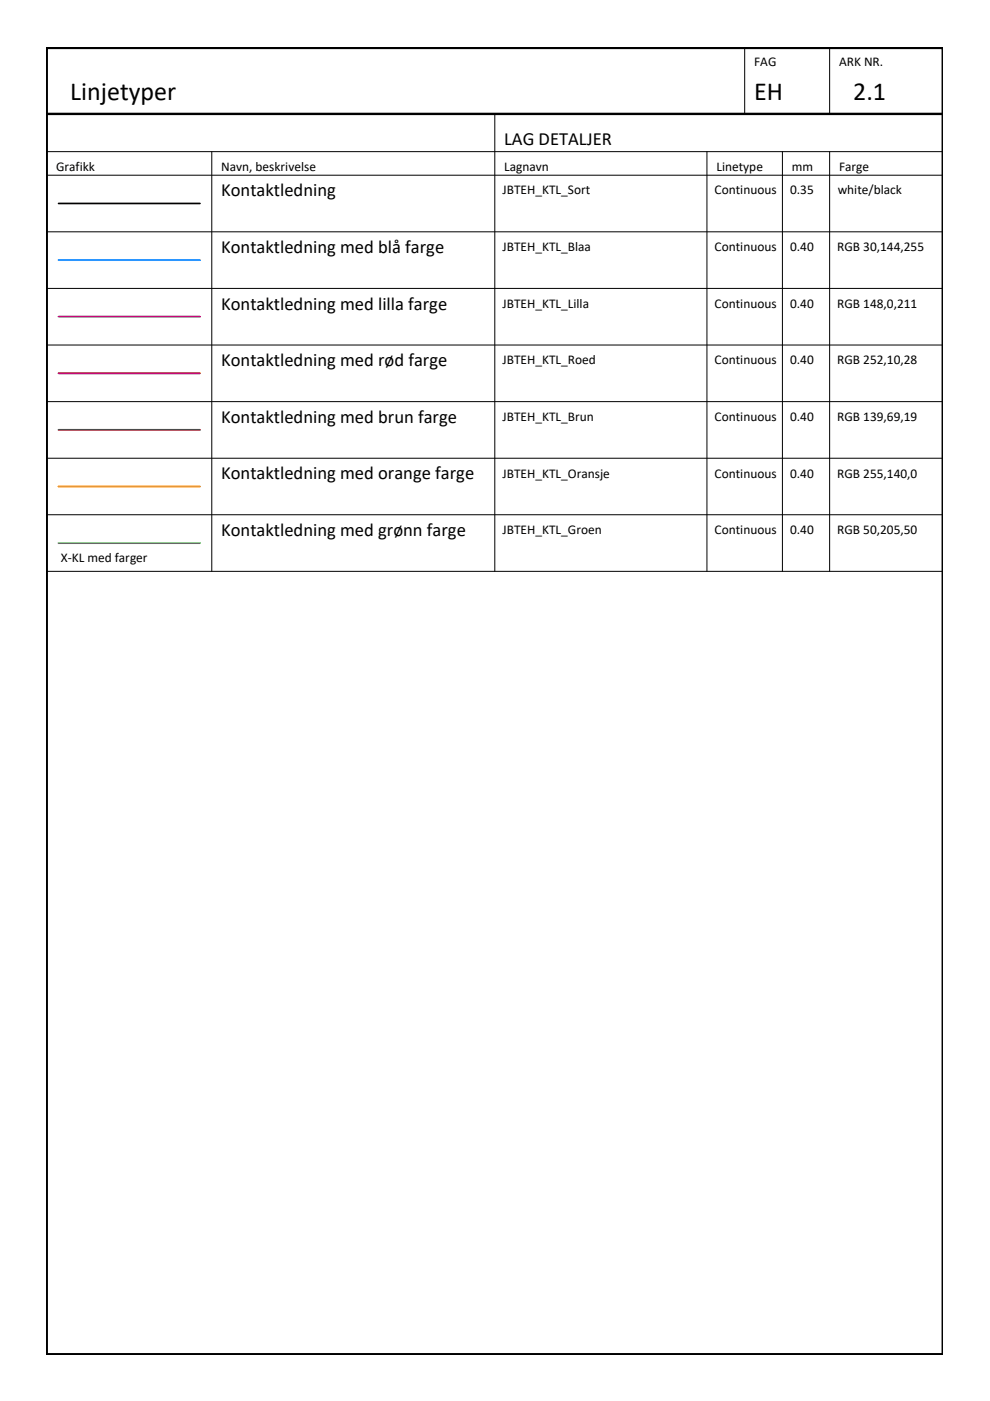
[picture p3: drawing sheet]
<svg xmlns="http://www.w3.org/2000/svg" width="210mm" height="297mm" viewBox="0 0 210 297" stroke-linecap="round" stroke-linejoin="round" font-family="sans-serif">
<defs><g id="words">
<g font-size="5.5">
<text x="14.9" y="21.1">Linjetyper</text>
<text x="159.9" y="21.1">EH</text>
<text x="180.9" y="21.1">2.1</text>
</g>
<g font-size="3.9">
<text x="106.9" y="30.6">LAG DETALJER</text>
<text x="46.9" y="41.7">Kontaktledning</text>
<text x="46.9" y="53.7">Kontaktledning med blå farge</text>
<text x="46.9" y="65.6">Kontaktledning med lilla farge</text>
<text x="46.9" y="77.6">Kontaktledning med rød farge</text>
<text x="46.9" y="89.6">Kontaktledning med brun farge</text>
<text x="46.9" y="101.6">Kontaktledning med orange farge</text>
<text x="46.9" y="113.6">Kontaktledning med grønn farge</text>
</g>
<g font-size="2.8">
<text x="159.9" y="13.9">FAG</text>
<text x="177.9" y="13.9">ARK NR.</text>
<text x="11.9" y="36.2">Grafikk</text>
<text x="46.9" y="36.2">Navn, beskrivelse</text>
<text x="106.6" y="41.2">JBTEH_KTL_Sort</text>
<text x="106.9" y="36.2">Lagnavn</text>
<text x="151.5" y="41.2">Continuous</text>
<text x="151.9" y="36.2">Linetype</text>
<text x="167.5" y="41.2">0.35</text>
<text x="167.9" y="36.2">mm</text>
<text x="177.6" y="41.2">white/black</text>
<text x="177.9" y="36.2">Farge</text>
<text x="106.6" y="53.2">JBTEH_KTL_Blaa</text>
<text x="151.5" y="53.2">Continuous</text>
<text x="167.5" y="53.2">0.40</text>
<text x="177.5" y="53.2">RGB 30,144,255</text>
<text x="106.6" y="65.2">JBTEH_KTL_Lilla</text>
<text x="151.5" y="65.2">Continuous</text>
<text x="167.5" y="65.2">0.40</text>
<text x="177.5" y="65.2">RGB 148,0,211</text>
<text x="106.6" y="77.2">JBTEH_KTL_Roed</text>
<text x="151.5" y="77.2">Continuous</text>
<text x="167.5" y="77.2">0.40</text>
<text x="177.5" y="77.2">RGB 252,10,28</text>
<text x="106.6" y="89.2">JBTEH_KTL_Brun</text>
<text x="151.5" y="89.2">Continuous</text>
<text x="167.5" y="89.2">0.40</text>
<text x="177.5" y="89.2">RGB 139,69,19</text>
<text x="106.6" y="101.2">JBTEH_KTL_Oransje</text>
<text x="151.5" y="101.2">Continuous</text>
<text x="167.5" y="101.2">0.40</text>
<text x="177.5" y="101.2">RGB 255,140,0</text>
<text x="106.6" y="113.2">JBTEH_KTL_Groen</text>
<text x="151.5" y="113.2">Continuous</text>
<text x="167.5" y="113.2">0.40</text>
<text x="177.5" y="113.2">RGB 50,205,50</text>
<text x="12.9" y="119.1">X-KL med farger</text>
</g>
</g></defs>
<!-- layer: RAMME -->
<path d="M9.9 10.2h190v276.9h-190zM9.9 24.2h190" fill="none" stroke="#000" stroke-width=".51"/>
<!-- layer: RAMME SYMBOLER -->
<g fill="none" stroke="#000" stroke-width=".21">
<path d="M157.9 10.2v14M175.9 10.2v14M9.9 32.2h190M9.9 37.1h190M44.9 32.2v88.9M104.9 24.2v96.9M149.9 32.2v88.9M165.9 32.2v88.9M175.9 32.2v88.9M9.9 49.1h190M9.9 61.2h190M9.9 73.2h190"/>
<path d="M9.9 85.2h190M9.9 97.2h190M9.9 109.1h190M9.9 121.1h190"/>
</g>
<!-- layer: JBTEH_KTL_Sort -->
<path d="M12.4 43.1h30" fill="none" stroke="#000" stroke-width=".36"/>
<!-- layer: JBTEH_KTL_Blaa -->
<path d="M12.4 55.1h30" fill="none" stroke="#1e90ff" stroke-width=".4"/>
<!-- layer: JBTEH_KTL_Lilla -->
<path d="M12.4 67.1h30" fill="none" stroke="#9400d3" stroke-width=".4"/>
<!-- layer: JBTEH_KTL_Roed -->
<path d="M12.4 79.1h30" fill="none" stroke="#fc0a1c" stroke-width=".4"/>
<!-- layer: JBTEH_KTL_Brun -->
<path d="M12.4 91.1h30" fill="none" stroke="#8b4513" stroke-width=".4"/>
<!-- layer: JBTEH_KTL_Oransje -->
<path d="M12.4 103.1h30" fill="none" stroke="#ff8c00" stroke-width=".4"/>
<!-- layer: JBTEH_KTL_Groen -->
<path d="M12.4 115.1h30" fill="none" stroke="#32cd32" stroke-width=".4"/>
<use href="#words"/>
</svg>
